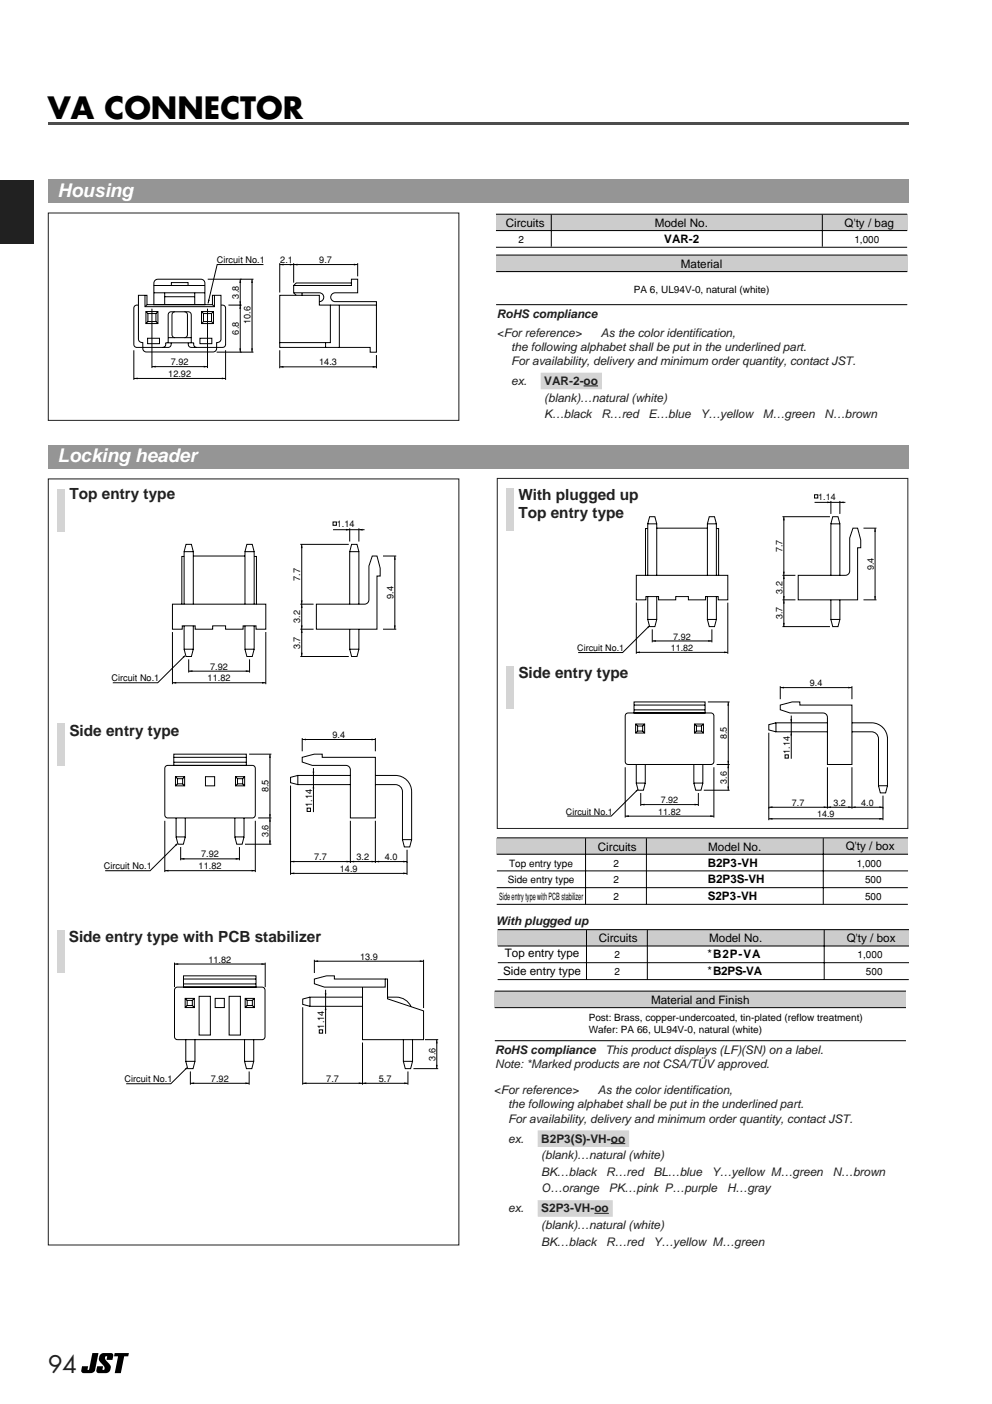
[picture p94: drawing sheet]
<svg xmlns="http://www.w3.org/2000/svg" width="210mm" height="297mm" viewBox="0 0 210 297" stroke-linecap="round" stroke-linejoin="round" font-family="sans-serif">
<defs><g id="words">
<text font-size="6.3" x="10.2" y="25.1">VA CONNECTOR</text>
<text font-size="5" fill="#231f20" x="10.2" y="290.5">94</text>
<g font-size="4" fill="#fff">
<text x="12.2" y="41.6">Housing</text>
<text x="12.2" y="97.8">Locking header</text>
</g>
<g font-size="3.2" fill="#231f20">
<text x="14.7" y="105.5">Top entry type</text>
<text x="109.7" y="105.7">With plugged up</text>
<text x="109.7" y="109.5">Top entry type</text>
<text x="109.7" y="143.4">Side entry type</text>
<text x="14.7" y="155.7">Side entry type</text>
<text x="14.6" y="199.2">Side entry type with PCB stabilizer</text>
</g>
<g font-size="2.5">
<text x="178.7" y="48">Q'ty / bag</text>
<text x="107" y="48">Circuits</text>
<text x="138.5" y="48">Model No.</text>
<text x="140.6" y="51.5">VAR-2</text>
<text x="144.1" y="56.7">Material</text>
<text x="126.5" y="180">Circuits</text>
<text x="149.8" y="180">Model No.</text>
<text x="179" y="179.9">Q'ty / box</text>
<text x="149.7" y="183.3">B2P3 -VH</text>
<text x="149.7" y="186.8">B2P3S-VH</text>
<text x="149.7" y="190.3">S2P3 -VH</text>
<text x="106.8" y="202.4">Top entry type</text>
<text x="126.7" y="199.4">Circuits</text>
<text x="149.7" y="202.8">*B2P-VA</text>
<text x="150" y="199.4">Model No.</text>
<text x="179.2" y="199.3">Q'ty / box</text>
<text x="106.5" y="206.3">Side entry type</text>
<text x="149.7" y="206.3">*B2PS-VA</text>
<text x="137.8" y="212.4">Material and Finish</text>
</g>
<g font-size="2.5" fill="#231f20">
<text x="105.2" y="67.2">RoHS compliance</text>
<text x="105.2" y="71.2">&lt;For reference&gt;</text>
<text x="127.2" y="71.2">As the color identification,</text>
<text x="108.2" y="74.2">the following alphabet shall be put in the underlined part.</text>
<text x="108.2" y="77.2">For availability, delivery and minimum order quantity, contact JST.</text>
<text x="108.2" y="81.5">ex.</text>
<text x="115.2" y="81.5">VAR-2-oo-</text>
<text x="115.2" y="85">(blank)…natural (white)</text>
<text x="115.2" y="88.5">K…black</text>
<text x="127.2" y="88.5">R…red</text>
<text x="137.2" y="88.5">E…blue</text>
<text x="148.2" y="88.5">Y…yellow</text>
<text x="161.4" y="88.5">M…green</text>
<text x="174.5" y="88.5">N…brown</text>
<text x="104.9" y="195.7">With plugged up</text>
<text x="104.8" y="223">RoHS compliance</text>
<text x="104.8" y="226">Note: *Marked products are not CSA/TÜV approved.</text>
<text x="128.1" y="223">This product displays (LF)(SN) on a label.</text>
<text x="104.5" y="231.5">&lt;For reference&gt;</text>
<text x="126.5" y="231.5">As the color identification,</text>
<text x="107.5" y="234.5">the following alphabet shall be put in the underlined part.</text>
<text x="107.5" y="237.5">For availability, delivery and minimum order quantity, contact JST.</text>
<text x="107.5" y="241.8">ex.</text>
<text x="114.5" y="245.3">(blank)…natural (white)</text>
<text x="114.5" y="241.8">B2P3(S)-VH-oo-</text>
<text x="114.5" y="248.8">BK…black</text>
<text x="128.3" y="248.8">R…red</text>
<text x="138.3" y="248.8">BL…blue</text>
<text x="150.6" y="248.8">Y…yellow M…green</text>
<text x="176.2" y="248.8">N…brown</text>
<text x="107.5" y="256.5">ex.</text>
<text x="114.5" y="252.3">O…orange</text>
<text x="114.5" y="256.5">S2P3-VH-oo-</text>
<text x="128.8" y="252.3">PK…pink P…purple</text>
<text x="153.8" y="252.3">H…gray</text>
<text x="114.5" y="260">(blank)…natural (white)</text>
<text x="114.5" y="263.5">BK…black</text>
<text x="128.3" y="263.5">R…red</text>
<text x="138.3" y="263.5">Y…yellow M…green</text>
</g>
<g font-size="2.1">
<text x="109.7" y="51.5">2</text>
<text x="180.8" y="51.5">1,000</text>
<text x="134.1" y="62">PA 6, UL94V-0, natural (white)</text>
<text x="107.7" y="183.3">Top entry type</text>
<text x="129.8" y="183.3">2</text>
<text x="181.3" y="183.3">1,000</text>
<text x="105.6" y="190.3">Side entry type with PCB stabilizer</text>
<text x="107.4" y="186.8">Side entry type</text>
<text x="129.8" y="186.8">2</text>
<text x="129.8" y="190.3">2</text>
<text x="183" y="186.8">500</text>
<text x="183" y="190.3">500</text>
<text x="130" y="202.8">2</text>
<text x="181.5" y="202.8">1,000</text>
<text x="130" y="206.3">2</text>
<text x="183.2" y="206.3">500</text>
<text x="124.6" y="216.1">Post: Brass, copper-undercoated, tin-plated (reflow treatment)</text>
<text x="124.6" y="218.5">Wafer: PA 66, UL94V-0, natural (white)</text>
</g>
<g font-size="1.9">
<text x="45.9" y="55.7">Circuit No.1</text>
<text x="59.3" y="55.7">2.1</text>
<text x="67.6" y="55.7">9.7</text>
<text x="50.5" y="63.2" transform="rotate(-90 50.5 63.2)">3.8</text>
<text x="50.5" y="70.8" transform="rotate(-90 50.5 70.8)">6.8</text>
<text x="53" y="68.5" transform="rotate(-90 53 68.5)">10.6</text>
<text x="36.1" y="77.3">7.92</text>
<text x="67.5" y="77.3">14.3</text>
<text x="35.6" y="79.8">12.92</text>
<text x="173.1" y="105.7">1.14</text>
<text x="71.3" y="111.5">1.14</text>
<text x="165.6" y="116.8" transform="rotate(-90 165.6 116.8)">7.7</text>
<text x="63.5" y="122.8" transform="rotate(-90 63.5 122.8)">7.7</text>
<text x="165.6" y="125.6" transform="rotate(-90 165.6 125.6)">3.2</text>
<text x="184.9" y="120.6" transform="rotate(-90 184.9 120.6)">9.4</text>
<text x="63.5" y="131.8" transform="rotate(-90 63.5 131.8)">3.2</text>
<text x="83.2" y="126.7" transform="rotate(-90 83.2 126.7)">9.4</text>
<text x="165.6" y="131.1" transform="rotate(-90 165.6 131.1)">3.7</text>
<text x="63.5" y="137.4" transform="rotate(-90 63.5 137.4)">3.7</text>
<text x="122.2" y="137.8">Circuit No.1</text>
<text x="141.9" y="137.7">11.82</text>
<text x="142.5" y="135.3">7.92</text>
<text x="44.5" y="141.7">7.92</text>
<text x="23.6" y="144.2">Circuit No.1</text>
<text x="43.9" y="144.2">11.82</text>
<text x="171.4" y="145.2">9.4</text>
<text x="70.3" y="156.2">9.4</text>
<text x="153.8" y="156.4" transform="rotate(-90 153.8 156.4)">8.5</text>
<text x="167.1" y="159.4" transform="rotate(-90 167.1 159.4)">1.14</text>
<text x="56.8" y="167.6" transform="rotate(-90 56.8 167.6)">8.5</text>
<text x="153.8" y="165.8" transform="rotate(-90 153.8 165.8)">3.6</text>
<text x="66" y="170.7" transform="rotate(-90 66 170.7)">1.14</text>
<text x="119.7" y="172.4">Circuit No.1</text>
<text x="139.3" y="172.4">11.82</text>
<text x="139.8" y="169.9">7.92</text>
<text x="167.6" y="170.5">7.7</text>
<text x="172.9" y="172.9">14.9</text>
<text x="176.4" y="170.5">3.2</text>
<text x="182.2" y="170.5">4.0</text>
<text x="56.8" y="177.2" transform="rotate(-90 56.8 177.2)">3.6</text>
<text x="22" y="183.9">Circuit No.1</text>
<text x="42" y="183.9">11.82</text>
<text x="42.6" y="181.4">7.92</text>
<text x="66.5" y="182">7.7</text>
<text x="71.9" y="184.5">14.9</text>
<text x="75.4" y="182">3.2</text>
<text x="81.4" y="182">4.0</text>
<text x="44.1" y="203.7">11.82</text>
<text x="76.2" y="203.1">13.9</text>
<text x="68.6" y="217.6" transform="rotate(-90 68.6 217.6)">1.14</text>
<text x="92.1" y="224.4" transform="rotate(-90 92.1 224.4)">3.6</text>
<text x="26.4" y="229">Circuit No.1</text>
<text x="44.6" y="228.9">7.92</text>
<text x="69" y="228.9">7.7</text>
<text x="80.2" y="228.9">5.7</text>
</g>
</g></defs>
<path d="M19.5 286.3h1.3l-.7 3.6a.9 .9 0 0 1-.9 .6h-1.5a.49 .49 0 0 1-.5-.6l.2-.8h1.3l-.2 .7h.3zM21.3 286.5l.6-.2h1.6a.49 .49 0 0 1 .5 .6l-.2 .8h-1.3l.2-.7a.48 .48 0 0 0-.5 .4 .48 .48 0 0 0 .3 .5 1.54 1.54 0 0 1 .5 2.4l-.6 .2h-1.5a.49 .49 0 0 1-.5-.6l.2-.8h1.2l-.1 .7a.48 .48 0 0 0 .5-.4 .48 .48 0 0 0-.4-.5 1.54 1.54 0 0 1-.5-2.4zM24.3 286.3h3l-.2 .7h-.8l-.7 3.5h-1.3l.7-3.5h-.9z" fill="#000"/>
<path d="M.2 0h192v37h-192z" fill="#fff"/>
<path d="M10.1 25.9h182.1v.5h-182.1z" fill="#4d4d4d"/>
<path d="M10.2 45.1h86.9v43.8h-86.9z" fill="#fff"/>
<g fill="none" stroke="#000" stroke-width=".21">
<path d="M32.8 59.3l.6-.2h9.1a.84 .84 0 0 1 .9 .8v4.6h-10.8v-4.6zM36.3 59.8h3.5v.6h-3.5zM44 59.1h9.6M50.8 59.1v15.4M53.3 59.1v15.4M55.7 56h-9.8l-1.9 8.2M59.2 55.7v6.2M59.2 56h16.5M62.1 55.7v4.1M74.4 59.9h-11.7l-.6 .5M75.7 55.7v2.8M28.3 74.1v6.3"/>
<path d="M29.3 62.5h1.8v2h13.9v-2h1.8v9.2a.82 .82 0 0 1-1 .8v1.2a.75 .75 0 0 1-.7 .8h-14.1a.75 .75 0 0 1-.8-.8v-1.2a.82 .82 0 0 1-.9-.8zM29.3 64.5a.74 .74 0 0 0-1 .7v7.7a.63 .63 0 0 0 .6 .6h6.7a.71 .71 0 0 0 .6-1M30.7 62.5v2.4h14.7v-2.4M30.9 65.9h2.5v2.6h-2.5zM30.9 65.9l.4 .4M31.2 71.6h2.5v1.1h-2.5zM31.3 66.3h1.7v1.7h-1.7zM31.3 68l-.4 .5M32.1 65.3v12.6M32.1 77.6h11.8M32.6 61.9h10.8M32.6 60.4h10.8"/>
<path d="M33 68l.4 .5M33.4 65.9l-.4 .4M34.4 73.5a.71 .71 0 0 0 .7-1h5.9a.74 .74 0 0 0 .6 1M34.8 61.9v2.6M34.8 62.8h6.4M35.6 72.5v-5.9a.63 .63 0 0 1 .6-.6h3.6a.63 .63 0 0 1 .7 .6v5.9M35.6 71.4h4.9M37 66a.63 .63 0 0 0-.6 .6v4.2a.63 .63 0 0 0 .6 .6M39 66a.63 .63 0 0 1 .7 .6v4.2a.63 .63 0 0 1-.7 .6M41.2 61.9v2.6M42.3 71.6h2.5v1.1h-2.5zM42.6 65.9h2.6v2.6h-2.6z"/>
<path d="M42.6 65.9l.5 .4M43.1 66.3h1.7v1.7h-1.7zM43.1 68l-.5 .5M43.9 65.3v12.6M44.8 68l.4 .5M45.2 65.9l-.4 .4M45.8 74.5h7.8M46.8 64.5a.74 .74 0 0 1 .9 .7v7.7a.63 .63 0 0 1-.6 .6h-6.6a.71 .71 0 0 1-.7-1M47.7 74.1v6.3M48.3 64.5h2.8M59.2 62.5h8.4v2h2.3v8h-10.7zM59.2 74.1v3.8"/>
<path d="M59.2 77.6h20.5M62.1 61.9l.6 .6M63.9 62v.5M67.6 63.8a.94 .94 0 0 0 .9-.9 .94 .94 0 0 0-.9-1h-5.5v-1.5h12.3v-1.3h1.3v2.8h-4.8a.94 .94 0 0 0-.9 1 .94 .94 0 0 0 .9 .9h8.8v.7M68.9 72.5v1M69.9 64.5h9.8v10h-1.4v-1h-19.1v-1M71.8 64.5v9M79.7 75.1v2.8M28.3 80.1h19.4"/>
</g>
<g fill="#000">
<path d="M50.8 59.1l.2 .8h-.3zM53.3 59.1l.2 .8h-.4zM59.2 56l.8-.2v.4zM61.3 55.8l.8 .2-.8 .2zM62.1 56l.8-.2v.4zM74.9 55.8l.8 .2-.8 .2zM30.7 64.9l.4-.4zM32.1 77.6l.8-.2v.4zM43.1 77.4l.8 .2-.8 .2zM44 63.4l.4 .1-.4 .7zM45 64.5l.4 .4zM46.9 79.9l.8 .2-.8 .2z"/>
<path d="M50.8 64.5l.2 .8h-.3zM50.6 73.7h.4l-.2 .8zM50.6 63.8h.4l-.2 .7zM53.1 73.7h.4l-.2 .8zM59.2 77.6l.8-.2v.4zM78.9 77.4l.8 .2-.8 .2zM28.3 80.1l.8-.2v.4z"/>
</g>
<path d="M10.2 45.1h86.9v43.8h-86.9z" fill="none" stroke="#231f20" stroke-width=".21"/>
<path d="M104.7 44.7h88v25h-88z" fill="#fff"/>
<g fill="#ccc">
<path d="M104.9 45.3h87v3.5h-87z"/>
<path d="M105 54h87v3.5h-87z"/>
</g>
<path d="M104.9 45.3h87M104.9 52.3h87M104.9 48.8h87M105 54h87M105 57.5h87M116.6 45.4v6.8M174 45.4v6.8M105 64.5h87" fill="none" stroke="#000" stroke-width=".21"/>
<path d="M114.4 80.6h13" fill="none" stroke="#d1d3d4" stroke-width="3.5" stroke-linecap="butt"/>
<path d="M123.5 81.6h3" fill="none" stroke="#231f20" stroke-width=".21"/>
<path d="M105.2 101.2h86.9v74.1h-86.9z" fill="#fff"/>
<path d="M105.2 101.2h86.9v74.1h-86.9z" fill="none" stroke="#231f20" stroke-width=".21"/>
<path d="M104.3 177.1h89.3v15.5h-89.3z" fill="#fff"/>
<path d="M105.1 177.3h87v3.4h-87z" fill="#ccc"/>
<path d="M105.1 177.3h87M123.9 177.3v14.1M136.8 177.3v14.1M174.2 177.3v14.1M105.1 187.8h87M105.1 191.3h87M105.1 184.3h87M105.1 180.7h87" fill="none" stroke="#000" stroke-width=".21"/>
<path d="M104.3 209.4h88v13h-88z" fill="#fff"/>
<path d="M104.7 209.7h87v3.5h-87z" fill="#ccc"/>
<path d="M104.7 209.7h87M104.7 213.2h87M104.7 220.2h87" fill="none" stroke="#000" stroke-width=".21"/>
<path d="M104.3 196.5h88.9v12.5h-88.9z" fill="#fff"/>
<path d="M105.3 196.7h87v3.4h-87z" fill="#ccc"/>
<path d="M105.3 196.7h87M124.1 196.8v10.5M137 196.8v10.5M174.4 196.8v10.5M105.3 207.2h87M105.3 203.7h87M105.3 200.1h87" fill="none" stroke="#000" stroke-width=".21"/>
<path d="M104.4 208.3h88.8v.7h-88.8z" fill="#fff"/>
<g fill="#d1d3d4">
<path d="M107.2 103.3h1.5v9h-1.5z"/>
<path d="M107.2 141h1.5v9h-1.5z"/>
</g>
<g fill="none" stroke="#000" stroke-width=".21">
<path d="M137.1 111.8h-.5v9.9M137.1 110.8l.4-1.5h1.1l.4 1.5M139 111.7h10.7M149.7 110.8l.4-1.5h1.1l.4 1.5M151.6 111.8h.5v9.9M165.6 109.3h10M165.9 109.3v23.3M172.4 104.7h.6v.7h-.6zM172.4 106.3h6.5M175.8 110.8l.4-1.5h1.1l.4 1.5M175.8 106v2.7M177.7 106v2.7"/>
<path d="M182.7 111.7h2.8M185.2 111.7v15.2M134.6 121.7h19.4v5.2h-2v-.7h-2.7v.7h-3.6v-.7h-2.7v.7h-3.6v-.7h-2.7v.7h-2.1zM134.6 127.5v10.8M134.6 138h19.4M137.1 121.7v-10.9h1.9v10.9M137.1 131.1l.4 1.5h1.1l.4-1.5M137.1 126.2v4.9h1.9v-4.9M137.4 132.5l-5.7 5.6h-9.4M138 133.2v2.7M138 135.6h12.6M149.7 121.7v-10.9h1.9v10.9"/>
<path d="M149.7 126.2v4.9h1.9v-4.9M149.7 131.1l.4 1.5h1.1l.4-1.5M150.6 133.2v2.7M154 127.5v10.8M165.6 121.7h2.7M165.6 126.9h2.7M165.6 132.6h10M168.9 121.7h10a.92 .92 0 0 0 .9-.9v-7l.7-2.1h1l.6 2.5v1.7h-.6v11h-12.6zM175.8 131.1l.4 1.5h1.1l.4-1.5M175.8 121.7v-10.9h1.9v10.9M175.8 126.9v4.2h1.9v-4.2M182.7 126.9h2.8"/>
<path d="M132.5 151l.4-.2h17.5a.61 .61 0 0 1 .7 .7v9.6a.61 .61 0 0 1-.7 .6h-17.5a.61 .61 0 0 1-.6-.6v-9.6zM134.2 148.5h15v2.3h-15zM134.2 149.2h15M134.2 150.2h15M134.5 153.2h1.9v1.9h-1.9zM134.5 153.2l.4 .4M134.9 153.6h1.1v1.1h-1.1zM134.9 154.7l-.4 .4M136 154.7l.4 .4M136.4 153.2l-.4 .4M146.9 153.2h1.9v1.9h-1.9zM146.9 153.2l.5 .4"/>
<path d="M147.4 153.6h1v1.1h-1zM147.4 154.7l-.5 .4M148.4 154.7l.4 .4M148.8 153.2l-.4 .4M149.8 148.5h4.6M154.1 148.5v18.7M162.7 155v18.5M164.2 152.9l-1.5 .4v1.1l1.5 .4M165.1 149.2l2.5-.7h1.6v.7h11.1v12.5h-5.2v-9.9a.92 .92 0 0 0-.9-1h-7l-2.1-.6zM165.1 145.2v2.7M165.1 145.5h15.2M166.1 159.7h.7v.7h-.7z"/>
<path d="M167.4 151.4v9.1M175.1 152.9h-10.9v1.9h10.9M180.3 152.9h4.1a3.4 3.4 0 0 1 3.4 3.4v9.9h-1.9v-9.9a1.47 1.47 0 0 0-1.5-1.5h-4.1M180.3 145.2v2.7M132.3 162.3v10.7M132.3 172.7h18.8M134.6 161.7v4h1.9v-4M134.6 165.7l.4 1.5h1.1l.4-1.5M135 167l-5.7 5.7h-9.3M135.6 167.8v2.7M135.6 170.2h12.2M146.8 161.7v4h1.9v-4"/>
<path d="M146.8 165.7l.4 1.5h1.1l.4-1.5M147.8 167.8v2.7M148.9 167.2h5.5M151.1 162.3v10.7M151.6 161.7h2.8M162.7 170.8h24.1M162.7 173.2h24.1M175.1 162.3v8.8M180.3 162.3v8.8M185.9 166.2l.4 1.5h1.1l.4-1.5M186.8 168.3v5.2"/>
</g>
<g fill="#000">
<path d="M165.9 109.3l.1 .8h-.3zM175 106.1l.8 .2-.8 .2zM177.7 106.3l.8-.2v.4zM185.2 111.7l.1 .8h-.3zM134.6 138l.8-.2v.4zM136.9 132.7l.5-.2-.2 .4zM138 135.6l.8-.2v.4zM149.9 135.4l.7 .2-.7 .2zM153.2 137.8l.8 .2-.8 .2zM165.9 121.7l.1 .8h-.3zM165.9 126.9l.1 .8h-.3zM165.7 126.1h.3l-.1 .8z"/>
<path d="M165.7 131.8h.3l-.1 .8zM165.7 120.9h.3l-.1 .8zM185 126.1h.3l-.1 .8zM154.1 148.5l.2 .8h-.4zM165.1 145.5l.8-.2v.4zM167.2 152.1h.4l-.2 .8zM167.4 154.8l.2 .8h-.4zM179.5 145.3l.8 .2-.8 .2zM132.3 172.7l.8-.2v.4zM134.5 167.3l.5-.3-.2 .5zM135.6 170.2l.8-.2v.4zM147 170l.8 .2-.8 .2z"/>
<path d="M150.3 172.5l.8 .2-.8 .2zM154.1 161.7l.2 .8h-.4zM153.9 166.4h.4l-.2 .8zM153.9 161h.4l-.2 .7zM162.7 170.8l.8-.2v.4zM162.7 173.2l.8-.1v.3zM174.3 170.6l.8 .2-.8 .2zM175.1 170.8l.8-.2v.4zM179.5 170.6l.8 .2-.8 .2zM180.3 170.8l.7-.2v.4zM186.1 170.6l.7 .2-.7 .2zM186.1 173.1l.7 .1-.7 .2z"/>
</g>
<path d="M10.2 101.3h86.9v162.1h-86.9z" fill="#fff"/>
<path d="M10.2 101.3h86.9v162.1h-86.9z" fill="none" stroke="#231f20" stroke-width=".21"/>
<path d="M19.7 109.1h73.9v37.5h-73.9z" fill="#fff"/>
<g fill="none" stroke="#000" stroke-width=".21">
<path d="M39 117.7h-.5v10.1M39 116.7l.4-1.5h1.1l.4 1.5M40.9 117.6h10.9M51.8 116.7l.4-1.5h1.2l.4 1.5M53.8 117.7h.5v10.1M63.5 115.2h10.3M63.8 115.2v23.7M70.5 110.4h.7v.7h-.7zM70.5 112.1h6.6M74 116.7l.4-1.5h1.1l.4 1.5M74 111.8v2.8M75.9 111.8v2.8"/>
<path d="M81 117.6h2.8M83.5 117.6v15.5M36.5 127.8h19.7v5.3h-2v-.7h-2.8v.7h-3.7v-.7h-2.7v.7h-3.7v-.7h-2.7v.7h-2.1zM36.5 133.7v11.1M39 127.8v-11.1h1.9v11.1M39 137.3l.4 1.6h1.1l.4-1.6M39 132.4v4.9h1.9v-4.9M39.1 138.7l-5.7 5.8h-9.5M39.9 139.5v2.8M51.8 127.8v-11.1h2v11.1M51.8 132.4v4.9h2v-4.9M51.8 137.3l.4 1.6h1.2l.4-1.6"/>
<path d="M52.8 139.5v2.8M56.2 133.7v11.1M63.5 127.8h2.8M63.5 133.1h2.8M63.5 138.9h10.3M66.9 127.8h10.2a.94 .94 0 0 0 1-.9v-7.1l.7-2.2h1l.6 2.6v1.7h-.6v11.2h-12.9zM74 137.3l.4 1.6h1.1l.4-1.6M74 127.8v-11.1h1.9v11.1M74 133.1v4.2h1.9v-4.2M81 133.1h2.8M36.5 144.5h19.7M39.9 142h12.9"/>
</g>
<g fill="#000">
<path d="M63.8 115.2l.2 .8h-.3zM73.2 111.9l.8 .2-.8 .2zM75.9 112.1l.8-.2v.4zM83.5 117.6l.2 .8h-.3zM38.7 138.9l.4-.2-.2 .5zM63.8 127.8l.2 .8h-.3zM63.8 133.1l.2 .8h-.3zM63.7 132.3h.3l-.2 .8zM63.7 138.1h.3l-.2 .8zM63.7 127h.3l-.2 .8zM83.4 132.3h.3l-.2 .8zM36.5 144.5l.8-.2v.3z"/>
<path d="M39.9 142l.8-.2v.4zM52 141.8l.8 .2-.8 .2zM55.5 144.3l.7 .2-.7 .1z"/>
</g>
<path d="M19.4 154.1h77.2v33h-77.2z" fill="#fff"/>
<g fill="none" stroke="#000" stroke-width=".21">
<path d="M36.8 159.6h15.3v2.3h-15.3zM52.7 159.6h4.7M57.1 159.6v19M63.9 156.2v2.8M63.9 156.5h15.5M79.4 156.2v2.8M34.9 173.7v10.8M35.1 162.1l.4-.2h17.9a.62 .62 0 0 1 .6 .7v9.8a.62 .62 0 0 1-.6 .7h-17.9a.62 .62 0 0 1-.6-.7v-9.8zM36.8 160.2h15.3M36.8 161.3h15.3M37.1 164.3h2v2h-2zM37.1 164.3l.5 .4"/>
<path d="M37.3 173.1v4h1.9v-4M37.3 177.1l.4 1.5h1.1l.4-1.5M37.5 178.5l-5.7 5.7h-9.6M37.6 164.7h1v1.1h-1zM37.6 165.8l-.5 .5M38.2 179.2v2.8M38.6 165.8l.5 .5M39.1 164.3l-.5 .4M43.5 164.3h1.9v2h-1.9zM49.7 173.1v4h1.9v-4M49.7 177.1l.4 1.5h1.1l.4-1.5M49.8 164.3h2v2h-2z"/>
<path d="M49.8 164.3l.5 .4M50.3 164.7h1v1.1h-1zM50.3 165.8l-.5 .5M50.7 179.2v2.8M51.3 165.8l.5 .5M51.8 164.3l-.5 .4M51.8 178.6h5.6M54 173.7v10.8M54.6 173.1h2.8M61.5 166.2v18.9M63 164.1l-1.5 .4v1.1l1.5 .4M63.9 160.2l2.6-.6h1.7v.6h11.2v12.9h-5.3v-10.2a.94 .94 0 0 0-.9-1h-7.1l-2.2-.7z"/>
<path d="M65 171h.7v.7h-.7zM66.3 162.5v9.3M74.1 164.1h-11.1v1.9h11.1M74.1 173.7v8.9M79.4 164.1h4.3a3.4 3.4 0 0 1 3.4 3.4v10.1h-1.9v-10.1a1.5 1.5 0 0 0-1.5-1.5h-4.3M79.4 173.7v8.9M85.2 177.6l.4 1.6h1.1l.4-1.6M86.1 179.8v5.3M34.9 184.2h19.1M38.2 181.7h12.5M61.5 182.3h24.6M61.5 184.8h24.6"/>
</g>
<g fill="#000">
<path d="M63.9 156.5l.8-.2v.3zM78.6 156.3l.8 .2-.8 .1zM37 178.7l.5-.2-.2 .5zM57.1 159.6l.2 .7h-.4zM57.1 173.1l.2 .7h-.4zM56.9 177.8h.4l-.2 .8zM56.9 172.3h.4l-.2 .8zM66.1 163.3h.4l-.2 .8zM66.3 166l.2 .8h-.4zM34.9 184.2l.8-.2v.4zM38.2 181.7l.8-.2v.4zM49.9 181.5l.8 .2-.8 .2z"/>
<path d="M53.2 184l.8 .2-.8 .2zM61.5 182.3l.8-.2v.4zM61.5 184.8l.8-.2v.4zM73.3 182.1l.8 .2-.8 .2zM74.1 182.3l.8-.2v.4zM78.6 182.1l.8 .2-.8 .2zM79.4 182.3l.8-.2v.4zM85.3 182.1l.8 .2-.8 .2zM85.3 184.6l.8 .2-.8 .2z"/>
</g>
<path d="M20 199.9h75.4v30.9h-75.4z" fill="#fff"/>
<g fill="none" stroke="#000" stroke-width=".21">
<path d="M36.9 203.7v5.1M36.9 204h19.2M37.1 209l.4-.2h18a.62 .62 0 0 1 .6 .7v9.8a.62 .62 0 0 1-.6 .7h-18a.62 .62 0 0 1-.6-.7v-9.8zM38.8 206.5h15.4v2.3h-15.4zM38.8 207.1h15.4M38.8 208.2h15.4M39.2 211.2h1.9v2h-1.9zM39.2 211.2l.4 .4M39.3 220v4.5h2v-4.5M39.6 211.6h1.1v1.1h-1.1zM39.6 212.7l-.4 .5M40.7 212.7l.4 .5"/>
<path d="M41.1 211.2l-.4 .4M42.1 210.8h2.4v8.2h-2.4zM45.5 211.2h2v2h-2zM48.5 210.8h2.4v8.2h-2.4zM51.7 220v4.5h2v-4.5M51.9 211.2h1.9v2h-1.9zM51.9 211.2l.4 .4M52.3 211.6h1.1v1.1h-1.1zM52.3 212.7l-.4 .5M53.4 212.7l.4 .5M53.8 211.2l-.4 .4M56.1 203.7v5.1"/>
<path d="M64.1 213.1v16.4M65.6 211l-1.5 .4v1.1l1.5 .4M66.5 207.1l2.6-.6h1.7v.6h10.7v1.7h-12.9l-2.1-.7zM66.5 203.1v2.8M66.5 203.4h23.1M67.6 217.9h.7v.7h-.7zM68.9 209.4v9.3M76.7 211h-11.1v1.9h11.1M81.5 207.1h.5v4.2l7.6 2.6v6.1h-12.9v-11.2M82 211a5.2 5.2 0 0 1 3.9 .7l1.1 1.2M85.3 220v4.5h2v-4.5M89.6 203.1v10.2"/>
<path d="M89.9 220h2.8M92.4 220v6.1M39.3 224.5l.4 1.6h1.2l.4-1.6M39.6 225.9l-3.5 3.4h-9.4M40.3 226.7v2.8M40.3 229.2h12.4M51.7 224.5l.4 1.6h1.2l.4-1.6M52.7 226.7v2.8M64.1 229.2h22.2M76.7 220.6v8.9M85.3 224.5l.5 1.6h1.1l.4-1.6M86.3 226.7v2.8"/>
<path d="M87.5 226.1h5.2"/>
</g>
<g fill="#000">
<path d="M36.9 204l.8-.2v.3zM55.3 203.8l.8 .2-.8 .1zM66.5 203.4l.8-.2v.3zM68.7 210.2h.4l-.2 .8zM68.9 212.9l.2 .8h-.4zM88.8 203.2l.8 .2-.8 .1zM39.1 226.1l.5-.2-.2 .5zM40.3 229.2l.8-.2v.4zM51.9 229l.8 .2-.8 .2zM64.1 229.2l.7-.2v.4zM75.9 229l.8 .2-.8 .2zM76.7 229.2l.8-.2v.4z"/>
<path d="M85.5 229l.8 .2-.8 .2zM92.4 220l.2 .8h-.4zM92.2 225.3h.4l-.2 .8z"/>
</g>
<g fill="#d1d3d4">
<path d="M12.2 103.4h1.5v9h-1.5z"/>
<path d="M12.2 152.9h1.5v9h-1.5z"/>
<path d="M12.2 196.8h1.5v9h-1.5z"/>
</g>
<path d="M113.8 240.9h19.3M113.8 255.7h15.9" fill="none" stroke="#d1d3d4" stroke-width="3.5" stroke-linecap="butt"/>
<path d="M125.8 256.7h3M129.2 242h3.1" fill="none" stroke="#231f20" stroke-width=".21"/>
<g fill="#939598">
<path d="M10.2 38h182v5h-182z"/>
<path d="M10.2 94.2h182v5h-182z"/>
</g>
<path d="M0 38h7.2v13.5h-7.2z" fill="#231f20"/>
<use href="#words"/>
</svg>
